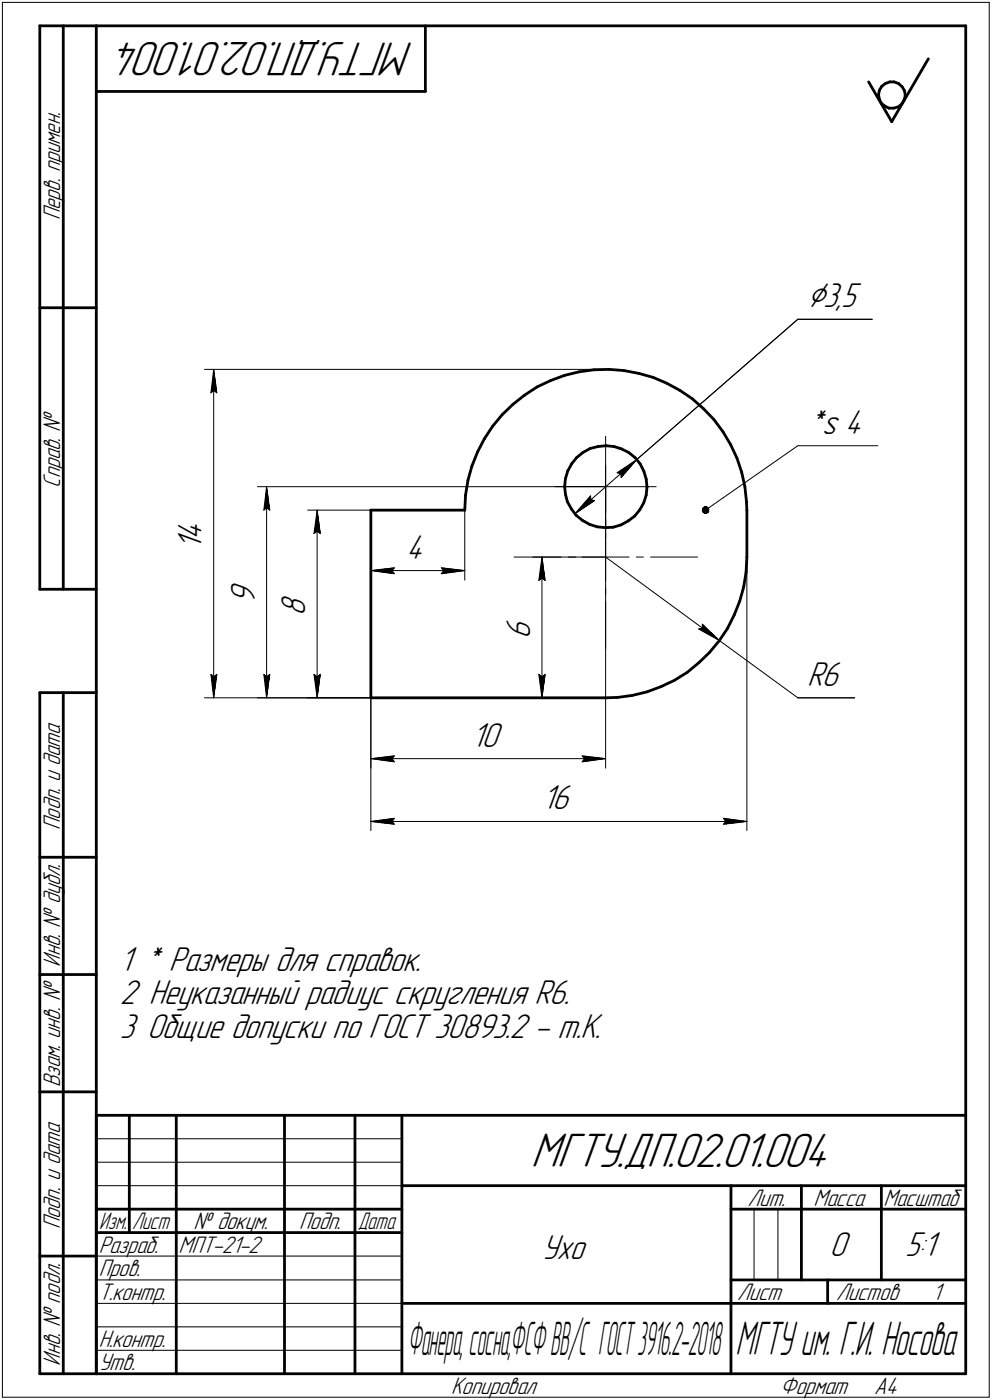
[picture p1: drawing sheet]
<svg xmlns="http://www.w3.org/2000/svg" width="211mm" height="298mm" viewBox="0 0 211 298" stroke-linecap="round" stroke-linejoin="round" font-family="sans-serif">
<defs><g id="words">
<g font-size="10.9">
<text x="88.1" y="9" transform="rotate(-180 88.1 9)">МГТУ.ДП.02.01.004</text>
<text x="112.9" y="248.5">МГТУ.ДП.02.01.004</text>
</g>
<text font-size="10.6" x="156.5" y="288.5">МГТУ им. Г.И. Носова</text>
<text font-size="10.4" x="86.8" y="288.5">Фанера,сосна,ФСФВВ/С ГОСТ3916.2-2018</text>
<text font-size="8.5" x="171.7" y="65.4">Ç3,5</text>
<g font-size="7.8">
<text x="171.7" y="92.3">*s 4</text>
<text x="43" y="117.2" transform="rotate(-90 43 117.2)">1</text>
<text x="43" y="115.1" transform="rotate(-90 43 115.1)">4</text>
<text x="86.4" y="119">4</text>
<text x="54.2" y="128.6" transform="rotate(-90 54.2 128.6)">9</text>
<text x="64.9" y="131.1" transform="rotate(-90 64.9 131.1)">8</text>
<text x="112.8" y="136.1" transform="rotate(-90 112.8 136.1)">6</text>
<text x="171.7" y="146.1">R6</text>
<text x="100.3" y="159">10</text>
<text x="115.3" y="172.4">16</text>
<text x="25.5" y="206.7">1 * Размеры для справок.</text>
<text x="25.5" y="213.8">2 Неуказанный радиус скругления R6.</text>
<text x="25.5" y="221">3 Общие допуски по ГОСТ 30893.2 - m.K.</text>
<text x="115.2" y="268">Ухо</text>
<text x="176.5" y="267.5">0</text>
<text x="192.6" y="267.5">5:1</text>
</g>
<g font-size="5.4">
<text x="12.8" y="46.9" transform="rotate(-90 12.8 46.9)">Перв. примен.</text>
<text x="12.8" y="103.8" transform="rotate(-90 12.8 103.8)">Справ. №</text>
<text x="12.8" y="176.7" transform="rotate(-90 12.8 176.7)">Подп. и дата</text>
<text x="12.8" y="205.8" transform="rotate(-90 12.8 205.8)">Инв. № дубл.</text>
<text x="12.8" y="231.6" transform="rotate(-90 12.8 231.6)">Взам. инв. №</text>
<text x="159.1" y="256.8">Лит.</text>
<text x="173.1" y="256.8">Масса</text>
<text x="188" y="256.8">Масштаб</text>
<text x="12.8" y="261.7" transform="rotate(-90 12.8 261.7)">Подп. и дата</text>
<text x="41.2" y="261.8">№ докум.</text>
<text x="63.6" y="261.8">Подп.</text>
<text x="21" y="266.8">Разраб.</text>
<text x="38" y="266.8">МПТ-21-2</text>
<text x="21" y="271.8">Пров.</text>
<text x="21" y="276.8">Т.контр.</text>
<text x="156.9" y="276.8">Лист</text>
<text x="177.9" y="276.8">Листов</text>
<text x="198.4" y="276.8">1</text>
<text x="21" y="286.8">Н.контр.</text>
<text x="12.8" y="290.8" transform="rotate(-90 12.8 290.8)">Инв. № подл.</text>
<text x="21" y="291.8">Утв.</text>
<text x="96" y="296.8">Копировал</text>
<text x="166" y="296.8">Формат</text>
<text x="186" y="296.8">A4</text>
</g>
<g font-size="5.3">
<text x="21.1" y="261.8">Изм.</text>
<text x="28.1" y="261.8">Лист</text>
<text x="76.1" y="261.8">Дата</text>
</g>
</g></defs>
<g fill="none" stroke="#000" stroke-width=".59">
<path d="M8.5 5.5v120zM8.5 5.5h12zM13.5 5.5v120zM20.5 5.5v287zM20.5 5.5h185zM20.5 19.5h70zM90.5 5.5v14zM184.8 17.4l4.9 8.5zM187.1 19.2l-.2 1zM187.6 18.4l.8-.6zM187.6 18.4l-.5 .8zM188.4 17.8l.9-.4z"/>
<path d="M189.3 17.4h.9zM190.2 17.4l1 .4zM191.2 17.8l.7 .7zM191.9 18.5l.5 .8zM192.4 19.3l.2 .9zM197.5 12.5l-7.8 13.4zM205.5 5.5v287zM186.9 20.2l.2 1zM187.1 21.2l.4 .8zM187.5 22l.8 .6zM188.3 22.6l.8 .4zM189.1 23h1.1z"/>
<path d="M190.2 23l.9-.2zM191.1 22.8l.8-.6zM192.4 21.3l-.5 .9zM192.6 20.4l-.2 .9zM192.6 20.2v.2zM8.5 65.5h12zM120.1 79.9l3.2-.7zM123.3 79.2l3.1-.5zM126.4 78.7h3.2zM129.6 78.7l3.2 .2zM132.8 78.9l3.1 .6zM135.9 79.5l3 .8z"/>
<path d="M100.4 99.2l-.8 3.1zM101.6 96.3l-1.2 2.9zM103 93.5l-1.4 2.8zM104.8 90.8l-1.8 2.7zM106.8 88.3l-2 2.5zM106.8 88.3l2.3-2.2zM109.1 86.1l2.5-1.9zM111.6 84.2l2.7-1.8zM114.3 82.4l2.9-1.4zM117.2 81l2.9-1.1zM121.7 98.7l-.9 1.5zM122.7 97.5l-1 1.2z"/>
<path d="M122.7 97.5l1.3-1.1zM124 96.4l1.6-.9zM125.6 95.5l1.7-.4zM127.3 95.1l1.6-.2zM128.9 94.9l1.7 .2zM130.6 95.1l1.6 .5zM132.2 95.6l1.6 .8zM133.8 96.4l1.3 1.1zM135.1 97.5l1.1 1.3zM136.2 98.8l.8 1.5zM138.9 80.3l3 1.3zM141.9 81.6l2.8 1.5z"/>
<path d="M144.7 83.1l2.6 1.8zM147.3 84.9l2.4 2.1zM149.7 87l2.2 2.3zM151.9 89.3l1.9 2.6zM153.8 91.9l1.6 2.8zM155.4 94.7l1.4 2.8zM156.8 97.5l1 3.1zM78.9 108.6v40zM78.9 108.6h20zM99.1 105.4l-.2 3.2zM99.6 102.3l-.5 3.1zM120.1 103.6l.2 1.6z"/>
<path d="M120.3 101.9l-.2 1.7zM120.3 105.2l.4 1.6zM120.7 106.8l.9 1.6zM120.8 100.2l-.5 1.7zM121.6 108.4l1 1.3zM122.6 109.7l1.4 1.1zM124 110.8l1.5 .9zM125.5 111.7l1.6 .5zM127.1 112.2l1.7 .2zM128.8 112.4l1.7-.1zM130.5 112.3l1.7-.5zM132.2 111.8l1.5-.9z"/>
<path d="M133.7 110.9l1.3-1zM136.1 108.5l-1.1 1.4zM137 100.3l.5 1.7zM137 107l-.9 1.5zM137.5 102l.2 1.7zM137.5 105.4l-.5 1.6zM137.7 103.7l-.2 1.7zM157.8 100.6l.7 3zM158.5 103.6l.3 3.2zM158.8 106.8l.1 1.8zM158.9 108.6v10zM158.9 118.6l-.2 3.2z"/>
<path d="M8.5 125.5h12zM153 136.5l-2 2.4zM154.8 133.9l-1.8 2.6zM156.2 131l-1.4 2.9zM157.4 128l-1.2 3zM158.2 125l-.8 3zM158.7 121.8l-.5 3.2zM8.5 147.5v145zM8.5 147.5h12zM13.5 147.5v145zM78.9 148.6h50zM128.9 148.6l2.5-.1z"/>
<path d="M131.4 148.5l3.1-.4zM134.5 148.1l3.2-.8zM137.7 147.3l2.9-1.1zM140.6 146.2l2.9-1.3zM143.5 144.9l2.7-1.7zM146.2 143.2l2.5-2.1zM148.7 141.1l2.3-2.2zM8.5 182.5h12zM8.5 207.5h12zM8.5 232.5h12zM20.5 237.5h185zM20.5 237.5v55z"/>
<path d="M27.5 237.5v25zM37.5 237.5v55zM60.5 237.5v55zM75.5 237.5v55zM85.5 237.5v55zM20.5 257.5h65zM85.5 252.5h120zM155.5 252.5v40zM155.5 257.5h15zM170.5 252.5v20zM170.5 257.5h35zM187.5 252.5v20z"/>
<path d="M8.5 267.5h12zM20.5 262.5h65zM85.5 277.5h70zM155.5 277.5h50zM155.5 272.5h50zM176.1 272.5v5zM8.5 292.5h12zM20.5 292.5h185z"/>
</g>
<g fill="none" stroke="#000" stroke-width=".21">
<path d="M.5 .5v297zM.5 .5h210zM210.5 .5v297zM43.5 78.7h85.4zM45.5 78.7l.6 5zM45.5 78.7l-.6 5zM45.5 78.7v69.9zM169.8 68h15.8zM44.9 83.7l.6-.6zM45.5 83.1l.6 .6zM128.9 92.9v10.7zM128.9 99.1v10z"/>
<path d="M135.5 97.9l34.3-29.9zM135.5 97.9l-3.3 3.8zM169.8 94.9h17zM54.8 103.6h74.1zM56.1 108.6l.6-.5zM56.7 103.6l.7 5zM56.7 108.1l.7 .5zM56.7 103.6l-.6 5zM56.7 103.6v45zM65.4 108.6h15.5zM66.8 113.6l.7-.5zM67.5 108.6l.7 5z"/>
<path d="M67.5 113.1l.7 .5zM67.5 108.6l-.7 5zM67.5 108.6v40zM78.9 108.6v14.9zM98.9 108.6v14.9zM109.4 118.6h10zM113.4 118.6h15.5zM115.3 118.6l.7 5zM115.3 118.6l-.7 5zM115.3 118.6v30zM118.1 103.6h10.8zM120.9 118.6h1.5z"/>
<path d="M122.3 109.4l4.2-2.8zM122.3 109.4l13.2-11.5zM123.9 118.6h5zM125.6 105.6l-3.3 3.8zM125.6 105.6l.1 .8zM125.7 106.4l.8 .2zM128.9 103.6h10.7zM128.9 103.6v10.8zM128.9 110.7v1.4zM128.9 113.6v5zM128.9 118.6v5zM128.9 118.6h5z"/>
<path d="M128.9 103.6v60zM128.9 118.6l24.2 17.8zM131.3 100.7l.8 .1zM131.3 100.7l4.2-2.8zM132.1 100.8l.1 .9zM135.4 118.6h1.5zM138.4 118.6h10zM150.1 108.6l19.7-13.7zM158.9 118.6v58.3zM78.9 121.5l5-.6zM78.9 121.5l5 .7zM78.9 121.5h20z"/>
<path d="M83.4 121.5l.5 .7zM83.9 120.9l-.5 .6zM93.9 122.2l5-.7zM93.9 120.9l.5 .6zM93.9 120.9l5 .6zM94.4 121.5l-.5 .7zM114.6 123.6l.7-.5zM115.3 123.1l.7 .5zM128.9 128.1v10zM128.9 125.1v1.6zM148.7 133.9l4.4 2.5zM148.7 133.9l.7-.1z"/>
<path d="M149.4 132.9v.9zM149.4 132.9l3.7 3.5zM153.1 136.4l16.7 12.2zM43.5 148.6h35.4zM44.9 143.6l.6 5zM44.9 143.6l.6 .5zM45.5 144.1l.6-.5zM46.1 143.6l-.6 5zM54.8 148.6h24.1zM56.1 143.6l.6 5zM56.1 143.6l.6 .5zM56.7 144.1l.7-.5z"/>
<path d="M57.4 143.6l-.7 5zM65.4 148.6h15.5zM66.8 143.6l.7 5zM66.8 143.6l.7 .5zM67.5 144.1l.7-.5zM68.2 143.6l-.7 5zM78.9 148.6v28.3zM78.9 148.6v15zM113.4 148.6h15.5zM114.6 143.6l.7 5zM114.6 143.6l.7 .5zM115.3 144.1l.7-.5z"/>
<path d="M116 143.6l-.7 5zM169.8 148.6h12.1zM78.9 174.9l5-.7zM78.9 174.9l5 .6zM78.9 174.9h80zM78.9 161.5l5-.5zM78.9 161.5l5 .7zM78.9 161.5h50zM83.4 174.9l.5 .6zM83.4 161.5l.5 .7zM83.9 174.2l-.5 .7zM83.9 161l-.5 .5z"/>
<path d="M123.9 162.2l5-.7zM123.9 161l.5 .5zM123.9 161l5 .5zM124.4 161.5l-.5 .7zM153.9 175.5l5-.6zM153.9 174.2l.5 .7zM153.9 174.2l5 .7zM154.4 174.9l-.5 .6zM20.5 247.5h65zM20.5 252.5h65zM20.5 242.5h65zM160.4 257.5v15z"/>
<path d="M165.5 257.5v15zM20.5 267.5h65zM20.5 272.5h65zM20.5 277.5h65zM.5 297.5h210zM20.5 282.5h65zM20.5 287.5h65z"/>
</g>
<g fill="#fff" stroke="#fff" stroke-width=".21">
<path d="M37.3 110.1h7.2zM37.3 110.2h7.2zM37.3 110.2h7.2zM37.3 110.3h7.2zM37.3 110.4h7.2zM37.3 110.5h7.2zM37.3 110.6h7.2zM37.3 110.7h7.2zM37.3 110.7h7.2zM37.3 110.8h7.2zM37.3 110.9h7.2zM37.3 111h7.2zM37.3 111.1h7.2zM37.3 111.2h7.2zM37.3 111.3h7.2zM37.3 111.3h7.2zM37.3 111.4h7.2zM37.3 111.5h7.2zM37.3 111.6h7.2zM37.3 111.7h7.2zM37.3 111.8h7.2zM37.3 111.8h7.2zM37.3 111.9h7.2zM37.3 112h7.2zM37.3 112.1h7.2zM37.3 112.2h7.2zM37.3 112.3h7.2zM37.3 112.4h7.2zM37.3 112.4h7.2zM37.3 112.5h7.2zM37.3 112.6h7.2zM37.3 112.7h7.2zM37.3 112.8h7.2zM37.3 112.9h7.2zM37.3 112.9h7.2zM37.3 113h7.2zM37.3 113.1h7.2zM37.3 113.2h7.2zM37.3 113.3h7.2zM37.3 113.4h7.2zM37.3 113.5h7.2zM37.3 113.5h7.2zM37.3 113.6h7.2zM37.3 113.7h7.2zM37.3 113.8h7.2zM37.3 113.9h7.2zM37.3 114h7.2zM37.3 114h7.2zM37.3 114.1h7.2zM37.3 114.2h7.2zM37.3 114.3h7.2zM37.3 114.4h7.2zM37.3 114.5h7.2zM37.3 114.6h7.2zM37.3 114.6h7.2zM37.3 114.7h7.2zM37.3 114.8h7.2zM37.3 114.9h7.2zM37.3 115h7.2zM37.3 115.1h7.2zM37.3 115.1h7.2zM37.3 115.2h7.2zM37.3 115.3h7.2zM37.3 115.4h7.2zM37.3 115.5h7.2zM37.3 115.6h7.2zM37.3 115.7h7.2zM37.3 115.7h7.2zM37.3 115.8h7.2zM37.3 115.9h7.2zM37.3 116h7.2zM37.3 116.1h7.2zM37.3 116.2h7.2zM37.3 116.2h7.2zM37.3 116.3h7.2zM37.3 116.4h7.2zM37.3 116.5h7.2zM37.3 116.6h7.2zM37.3 116.7h7.2zM37.3 116.8h7.2zM37.3 116.8h7.2zM37.3 116.9h7.2zM37.3 117h7.2zM37.3 117.1h7.2z"/>
<path d="M44.3 143.2h2.4zM44.4 143.3h2.3zM44.4 143.3h2.3zM44.4 143.4h2.3zM44.4 143.5h2.3zM44.4 143.6h2.3zM44.4 143.7h2.3zM44.4 143.8h2.3zM44.4 143.8h2.3zM44.4 143.9h2.3zM44.4 144h2.3zM44.4 144.1h2.3zM44.4 144.2h2.3zM44.4 144.3h2.3zM44.4 144.4h2.3zM44.5 144.4h2.1zM44.5 144.5h2.1zM44.5 144.6h2.1zM44.5 144.7h2.1zM44.5 144.8h2.1zM44.5 144.9h2.1zM44.5 144.9h2.1zM44.6 145h1.9zM44.6 145.1h1.9zM44.6 145.2h1.9zM44.6 145.3h1.9zM44.6 145.4h1.9zM44.6 145.5h1.9zM44.6 145.5h1.9zM44.7 145.6h1.7zM44.7 145.7h1.7zM44.7 145.8h1.7zM44.7 145.9h1.7zM44.7 146h1.7zM44.7 146h1.7zM44.7 146.1h1.7zM44.8 146.2h1.5zM44.8 146.3h1.5zM44.8 146.4h1.5zM44.8 146.5h1.5zM44.8 146.6h1.5zM44.8 146.6h1.5zM44.8 146.7h1.5zM44.8 146.8h1.4zM44.9 146.9h1.3zM44.9 147h1.3zM45 147.1h1.1zM45 147.2h1.1zM45 147.2h1.1zM45 147.3h1.1zM45 147.4h1zM45.1 147.5h.9zM45.1 147.6h.9zM45.1 147.7h.8zM45.2 147.7h.7zM45.2 147.8h.6zM45.2 147.9h.6zM45.3 148h.4zM45.3 148.1h.4zM45.4 148.2h.3zM45.4 148.3h.2zM45.4 148.3h.2z"/>
<path d="M45.4 78.9h.2zM45.4 79h.2zM45.4 79.1h.3zM45.3 79.2h.4zM45.3 79.2h.4zM45.2 79.3h.6zM45.2 79.4h.6zM45.2 79.5h.7zM45.1 79.6h.8zM45.1 79.7h.9zM45.1 79.8h.9zM45 79.8h1zM45 79.9h1.1zM45 80h1.1zM45 80.1h1.1zM45 80.2h1.1zM44.9 80.3h1.3zM44.9 80.3h1.3zM44.8 80.4h1.4zM44.8 80.5h1.5zM44.8 80.6h1.5zM44.8 80.7h1.5zM44.8 80.8h1.5zM44.8 80.9h1.5zM44.8 80.9h1.5zM44.8 81h1.5zM44.7 81.1h1.7zM44.7 81.2h1.7zM44.7 81.3h1.7zM44.7 81.4h1.7zM44.7 81.4h1.7zM44.7 81.5h1.7zM44.7 81.6h1.7zM44.6 81.7h1.9zM44.6 81.8h1.9zM44.6 81.9h1.9zM44.6 82h1.9zM44.6 82h1.9zM44.6 82.1h1.9zM44.6 82.2h1.9zM44.5 82.3h2zM44.5 82.4h2.1zM44.5 82.5h2.1zM44.5 82.5h2.1zM44.5 82.6h2.1zM44.5 82.7h2.1zM44.5 82.8h2.1zM44.5 82.9h2.1zM44.4 83h2.3zM44.4 83.1h2.3zM44.4 83.1h2.3zM44.4 83.2h2.3zM44.4 83.3h2.3zM44.4 83.4h2.3zM44.4 83.5h2.3zM44.4 83.6h2.3zM44.4 83.7h2.3zM44.4 83.7h2.3zM44.4 83.8h2.3zM44.4 83.9h2.3zM44.4 84h2.3zM44.4 84.1h2.3z"/>
<path d="M115.3 166.8h7.1zM115.3 166.9h7.1zM115.3 167h7.1zM115.3 167h7.1zM115.3 167.1h7.1zM115.3 167.2h7.1zM115.3 167.3h7.1zM115.3 167.4h7.1zM115.3 167.5h7.1zM115.3 167.6h7.1zM115.3 167.6h7.1zM115.3 167.7h7.1zM115.3 167.8h7.1zM115.3 167.9h7.1zM115.3 168h7.1zM115.3 168.1h7.1zM115.3 168.1h7.1zM115.3 168.2h7.1zM115.3 168.3h7.1zM115.3 168.4h7.1zM115.3 168.5h7.1zM115.3 168.6h7.1zM115.3 168.7h7.1zM115.3 168.7h7.1zM115.3 168.8h7.1zM115.3 168.9h7.1zM115.3 169h7.1zM115.3 169.1h7.1zM115.3 169.2h7.1zM115.3 169.2h7.1zM115.3 169.3h7.1zM115.3 169.4h7.1zM115.3 169.5h7.1zM115.3 169.6h7.1zM115.3 169.7h7.1zM115.3 169.8h7.1zM115.3 169.8h7.1zM115.3 169.9h7.1zM115.3 170h7.1zM115.3 170.1h7.1zM115.3 170.2h7.1zM115.3 170.3h7.1zM115.3 170.3h7.1zM115.3 170.4h7.1zM115.3 170.5h7.1zM115.3 170.6h7.1zM115.3 170.7h7.1zM115.3 170.8h7.1zM115.3 170.9h7.1zM115.3 170.9h7.1zM115.3 171h7.1zM115.3 171.1h7.1zM115.3 171.2h7.1zM115.3 171.3h7.1zM115.3 171.4h7.1zM115.3 171.4h7.1zM115.3 171.5h7.1zM115.3 171.6h7.1zM115.3 171.7h7.1zM115.3 171.8h7.1zM115.3 171.9h7.1zM115.3 172h7.1zM115.3 172h7.1zM115.3 172.1h7.1zM115.3 172.2h7.1zM115.3 172.3h7.1zM115.3 172.4h7.1zM115.3 172.5h7.1zM115.3 172.6h7.1zM115.3 172.6h7.1zM115.3 172.7h7.1zM115.3 172.8h7.1zM115.3 172.9h7.1zM115.3 173h7.1zM115.3 173.1h7.1zM115.3 173.1h7.1zM115.3 173.2h7.1zM115.3 173.3h7.1zM115.3 173.4h7.1zM115.3 173.5h7.1zM115.3 173.6h7.1zM115.3 173.7h7.1zM115.3 173.7h7.1zM115.3 173.8h7.1z"/>
<path d="M83.8 173.7h.6zM83.2 173.8h1.2zM82.5 173.9h1.9zM82 174h2.4zM81.4 174.1h3zM80.7 174.2h3.7zM80.5 174.2h3.9zM80.3 174.3h4.1zM80.1 174.4h4.3zM79.9 174.5h4.5zM79.8 174.6h4.6zM79.5 174.7h4.9zM79.3 174.8h5.1zM79.2 174.8h5.2zM78.9 174.9h5.5zM79.2 175h5.2zM79.4 175.1h5zM79.6 175.2h4.8zM79.8 175.3h4.6zM80.1 175.3h4.3zM80.3 175.4h4.1zM80.5 175.5h3.9zM80.7 175.6h3.7zM81.4 175.7h3zM82 175.8h2.4zM82.5 175.9h1.9zM83.2 175.9h1.2zM83.8 176h.6z"/>
<path d="M153.4 173.7h.7zM153.4 173.8h1.3zM153.4 173.9h1.9zM153.4 174h2.6zM153.4 174.1h3.1zM153.4 174.2h3.7zM153.4 174.2h4zM153.4 174.3h4.2zM153.4 174.4h4.3zM153.4 174.5h4.6zM153.4 174.6h4.8zM153.4 174.7h4.9zM153.4 174.8h5.2zM153.4 174.8h5.3zM153.4 174.9h5.5zM153.4 175h5.3zM153.4 175.1h5.1zM153.4 175.2h4.9zM153.4 175.3h4.7zM153.4 175.3h4.4zM153.4 175.4h4.2zM153.4 175.5h4zM153.4 175.6h3.7zM153.4 175.7h3.1zM153.4 175.8h2.6zM153.4 175.9h1.9zM153.4 175.9h1.3zM153.4 176h.7z"/>
<path d="M59.4 126.2h7.1zM59.4 126.2h7.1zM59.4 126.3h7.1zM59.4 126.4h7.1zM59.4 126.5h7.1zM59.4 126.6h7.1zM59.4 126.7h7.1zM59.4 126.7h7.1zM59.4 126.8h7.1zM59.4 126.9h7.1zM59.4 127h7.1zM59.4 127.1h7.1zM59.4 127.2h7.1zM59.4 127.3h7.1zM59.4 127.3h7.1zM59.4 127.4h7.1zM59.4 127.5h7.1zM59.4 127.6h7.1zM59.4 127.7h7.1zM59.4 127.8h7.1zM59.4 127.8h7.1zM59.4 127.9h7.1zM59.4 128h7.1zM59.4 128.1h7.1zM59.4 128.2h7.1zM59.4 128.3h7.1zM59.4 128.4h7.1zM59.4 128.4h7.1zM59.4 128.5h7.1zM59.4 128.6h7.1zM59.4 128.7h7.1zM59.4 128.8h7.1zM59.4 128.9h7.1zM59.4 128.9h7.1zM59.4 129h7.1zM59.4 129.1h7.1zM59.4 129.2h7.1zM59.4 129.3h7.1zM59.4 129.4h7.1zM59.4 129.5h7.1zM59.4 129.5h7.1zM59.4 129.6h7.1zM59.4 129.7h7.1zM59.4 129.8h7.1zM59.4 129.9h7.1zM59.4 130h7.1zM59.4 130h7.1zM59.4 130.1h7.1zM59.4 130.2h7.1zM59.4 130.3h7.1zM59.4 130.4h7.1zM59.4 130.5h7.1zM59.4 130.6h7.1zM59.4 130.6h7.1zM59.4 130.7h7.1zM59.4 130.8h7.1zM59.4 130.9h7.1zM59.4 131h7.1zM59.4 131.1h7.1z"/>
<path d="M66.2 143.2h2.5zM66.3 143.3h2.4zM66.3 143.3h2.4zM66.3 143.4h2.4zM66.3 143.5h2.4zM66.3 143.6h2.4zM66.3 143.7h2.4zM66.3 143.8h2.4zM66.4 143.8h2.2zM66.4 143.9h2.2zM66.4 144h2.2zM66.4 144.1h2.2zM66.4 144.2h2.2zM66.4 144.3h2.2zM66.4 144.4h2.2zM66.5 144.4h2zM66.5 144.5h2zM66.5 144.6h2zM66.5 144.7h2zM66.5 144.8h2zM66.5 144.9h2zM66.5 144.9h2zM66.5 145h1.9zM66.5 145.1h1.9zM66.5 145.2h1.9zM66.5 145.3h1.9zM66.5 145.4h1.9zM66.5 145.5h1.9zM66.5 145.5h1.9zM66.6 145.6h1.7zM66.6 145.7h1.7zM66.6 145.8h1.7zM66.6 145.9h1.7zM66.6 146h1.7zM66.6 146h1.7zM66.6 146.1h1.7zM66.7 146.2h1.5zM66.7 146.3h1.5zM66.7 146.4h1.5zM66.7 146.5h1.5zM66.7 146.6h1.5zM66.7 146.6h1.5zM66.7 146.7h1.5zM66.7 146.8h1.5zM66.8 146.9h1.4zM66.8 147h1.4zM66.9 147.1h1.2zM66.9 147.2h1.2zM67 147.2h1.1zM67 147.3h1zM67 147.4h1zM67.1 147.5h.8zM67.1 147.6h.8zM67.1 147.7h.8zM67.1 147.7h.7zM67.2 147.8h.6zM67.2 147.9h.6zM67.2 148h.5zM67.3 148.1h.4zM67.3 148.2h.3zM67.4 148.3h.2zM67.4 148.3h.2z"/>
<path d="M67.4 108.9h.2zM67.4 109h.2zM67.3 109.1h.3zM67.3 109.1h.4zM67.2 109.2h.5zM67.2 109.3h.6zM67.2 109.4h.6zM67.1 109.5h.7zM67.1 109.6h.8zM67.1 109.6h.8zM67.1 109.7h.8zM67 109.8h1zM67 109.9h1zM67 110h1.1zM66.9 110.1h1.2zM66.9 110.2h1.2zM66.8 110.2h1.4zM66.8 110.3h1.4zM66.7 110.4h1.5zM66.7 110.5h1.5zM66.7 110.6h1.5zM66.7 110.7h1.5zM66.7 110.7h1.5zM66.7 110.8h1.5zM66.7 110.9h1.5zM66.7 111h1.5zM66.6 111.1h1.7zM66.6 111.2h1.7zM66.6 111.3h1.7zM66.6 111.3h1.7zM66.6 111.4h1.7zM66.6 111.5h1.7zM66.6 111.6h1.7zM66.5 111.7h1.9zM66.5 111.8h1.9zM66.5 111.8h1.9zM66.5 111.9h1.9zM66.5 112h1.9zM66.5 112.1h1.9zM66.5 112.2h1.9zM66.5 112.3h1.9zM66.5 112.4h2zM66.5 112.4h2zM66.5 112.5h2zM66.5 112.6h2zM66.5 112.7h2zM66.5 112.8h2zM66.5 112.9h2zM66.4 112.9h2.2zM66.4 113h2.2zM66.4 113.1h2.2zM66.4 113.2h2.2zM66.4 113.3h2.2zM66.4 113.4h2.2zM66.4 113.5h2.2zM66.3 113.5h2.4zM66.3 113.6h2.4zM66.3 113.7h2.4zM66.3 113.8h2.4zM66.3 113.9h2.4zM66.3 114h2.4zM66.3 114h2.4z"/>
<path d="M125.6 105h.2zM125.5 105.1h.4zM125.4 105.2h.6zM125.3 105.2h.8zM125.2 105.3h.9zM125.2 105.4h1zM125.1 105.5h1.1zM125.1 105.6h1.2zM125 105.7h1.4zM124.9 105.7h1.5zM124.8 105.8h1.7zM124.7 105.9h1.9zM124.7 106h2zM124.6 106.1h2.1zM124.5 106.2h2.3zM124.5 106.3h2.4zM124.4 106.3h2.6zM124.3 106.4h2.8zM124.2 106.5h3zM124.2 106.6h3.1zM124.1 106.7h3.2zM124 106.8h3.2zM124 106.8h3.1zM123.9 106.9h3zM123.8 107h3zM123.7 107.1h3zM123.7 107.2h2.9zM123.6 107.3h2.8zM123.5 107.4h2.8zM123.4 107.4h2.8zM123.4 107.5h2.7zM123.3 107.6h2.6zM123.2 107.7h2.6zM123.2 107.8h2.4zM123.1 107.9h2.5zM123.1 107.9h2.3zM123 108h2.3zM123 108.1h2.1zM122.9 108.2h2.2zM122.9 108.3h2zM122.9 108.4h1.9zM122.9 108.5h1.7zM122.8 108.5h1.7zM122.8 108.6h1.6zM122.7 108.7h1.6zM122.7 108.8h1.4zM122.6 108.9h1.3zM122.6 109h1zM122.5 109.1h.9zM122.5 109.1h.6zM122.4 109.2h.5zM122.4 109.3h.2z"/>
<path d="M135.2 98h.3zM135 98h.4zM134.7 98.1h.7zM134.5 98.2h.8zM134.2 98.3h1.1zM133.9 98.4h1.3zM133.7 98.5h1.5zM133.6 98.6h1.5zM133.5 98.6h1.6zM133.3 98.7h1.7zM133.3 98.8h1.7zM133.1 98.9h1.9zM133 99h2zM132.8 99.1h2.1zM132.8 99.1h2.1zM132.6 99.2h2.2zM132.5 99.3h2.3zM132.3 99.4h2.4zM132.2 99.5h2.5zM132.1 99.6h2.5zM132 99.7h2.6zM131.8 99.7h2.7zM131.7 99.8h2.8zM131.6 99.9h2.8zM131.5 100h2.8zM131.3 100.1h2.9zM131.2 100.2h3zM131.1 100.2h3zM131 100.3h3zM130.8 100.4h3.1zM130.7 100.5h3.2zM130.6 100.6h3.2zM130.6 100.7h3.1zM130.7 100.8h3zM130.8 100.8h2.8zM130.9 100.9h2.6zM131 101h2.4zM131 101.1h2.3zM131.1 101.2h2.2zM131.1 101.3h2.1zM131.2 101.3h2zM131.3 101.4h1.8zM131.3 101.5h1.7zM131.4 101.6h1.5zM131.5 101.7h1.3zM131.6 101.8h1.2zM131.7 101.9h1zM131.7 101.9h1zM131.8 102h.8zM131.9 102.1h.6zM132 102.2h.4zM132.1 102.3h.2z"/>
<path d="M171.7 59.7h11.9zM171.7 59.8h11.9zM171.7 59.9h11.9zM171.7 59.9h11.9zM171.7 60h11.9zM171.7 60.1h11.9zM171.7 60.2h11.9zM171.7 60.3h11.9zM171.7 60.4h11.9zM171.7 60.5h11.9zM171.7 60.5h11.9zM171.7 60.6h11.9zM171.7 60.7h11.9zM171.7 60.8h11.9zM171.7 60.9h11.9zM171.7 61h11.9zM171.7 61h11.9zM171.7 61.1h11.9zM171.7 61.2h11.9zM171.7 61.3h11.9zM171.7 61.4h11.9zM171.7 61.5h11.9zM171.7 61.6h11.9zM171.7 61.6h11.9zM171.7 61.7h11.9zM171.7 61.8h11.9zM171.7 61.9h11.9zM171.7 62h11.9zM171.7 62.1h11.9zM171.7 62.1h11.9zM171.7 62.2h11.9zM171.7 62.3h11.9zM171.7 62.4h11.9zM171.7 62.5h11.9zM171.7 62.6h11.9zM171.7 62.7h11.9zM171.7 62.7h11.9zM171.7 62.8h11.9zM171.7 62.9h11.9zM171.7 63h11.9zM171.7 63.1h11.9zM171.7 63.2h11.9zM171.7 63.2h11.9zM171.7 63.3h11.9zM171.7 63.4h11.9zM171.7 63.5h11.9zM171.7 63.6h11.9zM171.7 63.7h11.9zM171.7 63.8h11.9zM171.7 63.8h11.9zM171.7 63.9h11.9zM171.7 64h11.9zM171.7 64.1h11.9zM171.7 64.2h11.9zM171.7 64.3h11.9zM171.7 64.3h11.9zM171.7 64.4h11.9zM171.7 64.5h11.9zM171.7 64.6h11.9zM171.7 64.7h11.9zM171.7 64.8h11.9zM171.7 64.9h11.9zM171.7 64.9h11.9zM171.7 65h11.9zM171.7 65.1h11.9zM171.7 65.2h11.9zM171.7 65.3h11.9zM171.7 65.4h11.9zM171.7 65.4h11.9zM171.7 65.5h11.9zM171.7 65.6h11.9zM171.7 65.7h11.9zM171.7 65.8h11.9zM171.7 65.9h11.9zM171.7 66h11.9zM171.7 66h11.9zM171.7 66.1h11.9zM171.7 66.2h11.9zM171.7 66.3h11.9zM171.7 66.4h11.9zM171.7 66.5h11.9zM171.7 66.5h11.9zM171.7 66.6h11.9zM171.7 66.7h11.9zM171.7 66.8h11.9zM171.7 66.9h11.9z"/>
<path d="M149.4 132.2h.1zM149.3 132.3h.3zM149.2 132.4h.5zM149.2 132.5h.6zM149.1 132.6h.8zM149 132.7h.9zM149 132.8h1zM148.9 132.8h1.2zM148.8 132.9h1.4zM148.8 133h1.5zM148.8 133.1h1.6zM148.7 133.2h1.8zM148.7 133.3h1.8zM148.6 133.3h2zM148.5 133.4h2.2zM148.4 133.5h2.5zM148.3 133.6h2.7zM148.3 133.7h2.7zM148.3 133.8h2.8zM148.2 133.9h3zM148.1 133.9h3.2zM148 134h3.4zM147.9 134.1h3.6zM148.1 134.2h3.5zM148.3 134.3h3.3zM148.4 134.4h3.3zM148.6 134.5h3.2zM148.7 134.5h3.2zM148.8 134.6h3.2zM149 134.7h3.1zM149.2 134.8h2.9zM149.3 134.9h2.9zM149.4 135h2.8zM149.6 135h2.7zM149.8 135.1h2.5zM149.9 135.2h2.5zM150 135.3h2.5zM150.2 135.4h2.3zM150.4 135.5h2.2zM150.5 135.6h2.1zM150.6 135.6h2.1zM150.8 135.7h1.9zM151 135.8h1.7zM151.1 135.9h1.7zM151.2 136h1.6zM151.6 136.1h1.3zM152 136.1h1zM152.4 136.2h.6zM152.7 136.3h.4z"/>
<path d="M171.7 140.5h8.2zM171.7 140.5h8.2zM171.7 140.6h8.2zM171.7 140.7h8.2zM171.7 140.8h8.2zM171.7 140.9h8.2zM171.7 141h8.2zM171.7 141.1h8.2zM171.7 141.1h8.2zM171.7 141.2h8.2zM171.7 141.3h8.2zM171.7 141.4h8.2zM171.7 141.5h8.2zM171.7 141.6h8.2zM171.7 141.6h8.2zM171.7 141.7h8.2zM171.7 141.8h8.2zM171.7 141.9h8.2zM171.7 142h8.2zM171.7 142.1h8.2zM171.7 142.2h8.2zM171.7 142.2h8.2zM171.7 142.3h8.2zM171.7 142.4h8.2zM171.7 142.5h8.2zM171.7 142.6h8.2zM171.7 142.7h8.2zM171.7 142.7h8.2zM171.7 142.8h8.2zM171.7 142.9h8.2zM171.7 143h8.2zM171.7 143.1h8.2zM171.7 143.2h8.2zM171.7 143.3h8.2zM171.7 143.3h8.2zM171.7 143.4h8.2zM171.7 143.5h8.2zM171.7 143.6h8.2zM171.7 143.7h8.2zM171.7 143.8h8.2zM171.7 143.8h8.2zM171.7 143.9h8.2zM171.7 144h8.2zM171.7 144.1h8.2zM171.7 144.2h8.2zM171.7 144.3h8.2zM171.7 144.4h8.2zM171.7 144.4h8.2zM171.7 144.5h8.2zM171.7 144.6h8.2zM171.7 144.7h8.2zM171.7 144.8h8.2zM171.7 144.9h8.2zM171.7 144.9h8.2zM171.7 145h8.2zM171.7 145.1h8.2zM171.7 145.2h8.2zM171.7 145.3h8.2zM171.7 145.4h8.2zM171.7 145.5h8.2zM171.7 145.5h8.2zM171.7 145.6h8.2zM171.7 145.7h8.2zM171.7 145.8h8.2zM171.7 145.9h8.2zM171.7 146h8.2zM171.7 146h8.2zM171.7 146.1h8.2zM171.7 146.2h8.2zM171.7 146.3h8.2zM171.7 146.4h8.2zM171.7 146.5h8.2zM171.7 146.6h8.2zM171.7 146.6h8.2zM171.7 146.7h8.2zM171.7 146.8h8.2zM171.7 146.9h8.2zM171.7 147h8.2zM171.7 147.1h8.2zM171.7 147.2h8.2zM171.7 147.2h8.2zM171.7 147.3h8.2zM171.7 147.4h8.2zM171.7 147.5h8.2zM171.7 147.6h8.2z"/>
<path d="M86.4 113.4h5zM86.4 113.5h5zM86.4 113.5h5zM86.4 113.6h5zM86.4 113.7h5zM86.4 113.8h5zM86.4 113.9h5zM86.4 114h5zM86.4 114h5zM86.4 114.1h5zM86.4 114.2h5zM86.4 114.3h5zM86.4 114.4h5zM86.4 114.5h5zM86.4 114.6h5zM86.4 114.6h5zM86.4 114.7h5zM86.4 114.8h5zM86.4 114.9h5zM86.4 115h5zM86.4 115.1h5zM86.4 115.1h5zM86.4 115.2h5zM86.4 115.3h5zM86.4 115.4h5zM86.4 115.5h5zM86.4 115.6h5zM86.4 115.7h5zM86.4 115.7h5zM86.4 115.8h5zM86.4 115.9h5zM86.4 116h5zM86.4 116.1h5zM86.4 116.2h5zM86.4 116.2h5zM86.4 116.3h5zM86.4 116.4h5zM86.4 116.5h5zM86.4 116.6h5zM86.4 116.7h5zM86.4 116.8h5zM86.4 116.8h5zM86.4 116.9h5zM86.4 117h5zM86.4 117.1h5zM86.4 117.2h5zM86.4 117.3h5zM86.4 117.3h5zM86.4 117.4h5zM86.4 117.5h5zM86.4 117.6h5zM86.4 117.7h5zM86.4 117.8h5zM86.4 117.9h5zM86.4 117.9h5zM86.4 118h5zM86.4 118.1h5zM86.4 118.2h5zM86.4 118.3h5zM86.4 118.4h5zM86.4 118.4h5zM86.4 118.5h5zM86.4 118.6h5zM86.4 118.7h5zM86.4 118.8h5zM86.4 118.9h5zM86.4 119h5zM86.4 119h5zM86.4 119.1h5zM86.4 119.2h5zM86.4 119.3h5zM86.4 119.4h5zM86.4 119.5h5zM86.4 119.5h5zM86.4 119.6h5zM86.4 119.7h5zM86.4 119.8h5zM86.4 119.9h5zM86.4 120h5zM86.4 120.1h5zM86.4 120.1h5zM86.4 120.2h5zM86.4 120.3h5zM86.4 120.4h5zM86.4 120.5h5z"/>
<path d="M93.4 120.4h.7zM93.4 120.5h1.3zM93.4 120.6h1.8zM93.4 120.6h2.5zM93.4 120.7h3.1zM93.4 120.8h3.7zM93.4 120.9h4zM93.4 121h4.2zM93.4 121.1h4.4zM93.4 121.2h4.6zM93.4 121.2h4.9zM93.4 121.3h5.1zM93.4 121.4h5.3zM93.4 121.5h5.5zM93.4 121.6h5.3zM93.4 121.7h5.2zM93.4 121.8h4.9zM93.4 121.8h4.7zM93.4 121.9h4.6zM93.4 122h4.3zM93.4 122.1h4.1zM93.4 122.2h4zM93.4 122.3h3.7zM93.4 122.3h3.1zM93.4 122.4h2.5zM93.4 122.5h1.8zM93.4 122.6h1.3zM93.4 122.7h.7z"/>
<path d="M83.8 120.4h.6zM83.2 120.5h1.2zM82.5 120.6h1.9zM82 120.6h2.4zM81.4 120.7h3zM80.7 120.8h3.7zM80.5 120.9h3.9zM80.3 121h4.1zM80.1 121.1h4.3zM79.8 121.2h4.6zM79.6 121.2h4.8zM79.4 121.3h5zM79.2 121.4h5.2zM78.9 121.5h5.5zM79.2 121.6h5.2zM79.3 121.7h5.1zM79.5 121.8h4.9zM79.8 121.8h4.6zM79.9 121.9h4.5zM80.1 122h4.3zM80.3 122.1h4.1zM80.5 122.2h3.9zM80.7 122.3h3.7zM81.4 122.3h3zM82 122.4h2.4zM82.5 122.5h1.9zM83.2 122.6h1.2zM83.8 122.7h.6z"/>
<path d="M48.6 123.6h7.2zM48.6 123.7h7.2zM48.6 123.8h7.2zM48.6 123.9h7.2zM48.6 124h7.2zM48.6 124h7.2zM48.6 124.1h7.2zM48.6 124.2h7.2zM48.6 124.3h7.2zM48.6 124.4h7.2zM48.6 124.5h7.2zM48.6 124.5h7.2zM48.6 124.6h7.2zM48.6 124.7h7.2zM48.6 124.8h7.2zM48.6 124.9h7.2zM48.6 125h7.2zM48.6 125.1h7.2zM48.6 125.1h7.2zM48.6 125.2h7.2zM48.6 125.3h7.2zM48.6 125.4h7.2zM48.6 125.5h7.2zM48.6 125.6h7.2zM48.6 125.6h7.2zM48.6 125.7h7.2zM48.6 125.8h7.2zM48.6 125.9h7.2zM48.6 126h7.2zM48.6 126.1h7.2zM48.6 126.2h7.2zM48.6 126.2h7.2zM48.6 126.3h7.2zM48.6 126.4h7.2zM48.6 126.5h7.2zM48.6 126.6h7.2zM48.6 126.7h7.2zM48.6 126.7h7.2zM48.6 126.8h7.2zM48.6 126.9h7.2zM48.6 127h7.2zM48.6 127.1h7.2zM48.6 127.2h7.2zM48.6 127.3h7.2zM48.6 127.3h7.2zM48.6 127.4h7.2zM48.6 127.5h7.2zM48.6 127.6h7.2zM48.6 127.7h7.2zM48.6 127.8h7.2zM48.6 127.8h7.2zM48.6 127.9h7.2zM48.6 128h7.2zM48.6 128.1h7.2zM48.6 128.2h7.2zM48.6 128.3h7.2zM48.6 128.4h7.2zM48.6 128.4h7.2zM48.6 128.5h7.2z"/>
<path d="M55.5 143.2h2.5zM55.6 143.3h2.4zM55.6 143.3h2.4zM55.6 143.4h2.4zM55.6 143.5h2.4zM55.6 143.6h2.4zM55.6 143.7h2.4zM55.6 143.8h2.4zM55.7 143.8h2.2zM55.7 143.9h2.2zM55.7 144h2.2zM55.7 144.1h2.2zM55.7 144.2h2.2zM55.7 144.3h2.2zM55.7 144.4h2.2zM55.8 144.4h2zM55.8 144.5h2zM55.8 144.6h2zM55.8 144.7h2zM55.8 144.8h2zM55.8 144.9h2zM55.8 144.9h2zM55.9 145h1.8zM55.9 145.1h1.8zM55.9 145.2h1.8zM55.9 145.3h1.8zM55.9 145.4h1.8zM55.9 145.5h1.8zM55.9 145.5h1.8zM56 145.6h1.7zM56 145.7h1.7zM56 145.8h1.7zM56 145.9h1.7zM56 146h1.7zM56 146h1.7zM56 146.1h1.7zM56 146.2h1.6zM56 146.3h1.6zM56 146.4h1.6zM56 146.5h1.6zM56 146.6h1.6zM56 146.6h1.6zM56 146.7h1.6zM56 146.8h1.5zM56.1 146.9h1.4zM56.1 147h1.4zM56.2 147.1h1.2zM56.2 147.2h1.2zM56.2 147.2h1.1zM56.3 147.3h1zM56.3 147.4h.9zM56.4 147.5h.8zM56.4 147.6h.8zM56.4 147.7h.7zM56.5 147.7h.6zM56.5 147.8h.6zM56.5 147.9h.6zM56.6 148h.4zM56.6 148.1h.4zM56.6 148.2h.4zM56.6 148.3h.3zM56.6 148.3h.3z"/>
<path d="M56.6 103.9h.3zM56.6 104h.3zM56.6 104.1h.4zM56.6 104.1h.4zM56.6 104.2h.4zM56.5 104.3h.6zM56.5 104.4h.6zM56.5 104.5h.6zM56.4 104.6h.7zM56.4 104.6h.8zM56.4 104.7h.8zM56.3 104.8h.9zM56.3 104.9h1zM56.2 105h1.1zM56.2 105.1h1.2zM56.2 105.2h1.2zM56.1 105.2h1.4zM56.1 105.3h1.4zM56 105.4h1.5zM56 105.5h1.6zM56 105.6h1.6zM56 105.7h1.6zM56 105.7h1.6zM56 105.8h1.6zM56 105.9h1.6zM56 106h1.6zM56 106.1h1.7zM56 106.2h1.7zM56 106.3h1.7zM56 106.3h1.7zM56 106.4h1.7zM56 106.5h1.7zM56 106.6h1.7zM55.9 106.7h1.8zM55.9 106.8h1.8zM55.9 106.8h1.8zM55.9 106.9h1.8zM55.9 107h1.8zM55.9 107.1h1.8zM55.9 107.2h1.8zM55.8 107.3h1.9zM55.8 107.4h2zM55.8 107.4h2zM55.8 107.5h2zM55.8 107.6h2zM55.8 107.7h2zM55.8 107.8h2zM55.8 107.9h2zM55.7 107.9h2.2zM55.7 108h2.2zM55.7 108.1h2.2zM55.7 108.2h2.2zM55.7 108.3h2.2zM55.7 108.4h2.2zM55.7 108.5h2.2zM55.6 108.5h2.4zM55.6 108.6h2.4zM55.6 108.7h2.4zM55.6 108.8h2.4zM55.6 108.9h2.4zM55.6 109h2.4zM55.6 109.1h2.4z"/>
<path d="M100.3 153.4h7.1zM100.3 153.5h7.1zM100.3 153.6h7.1zM100.3 153.7h7.1zM100.3 153.8h7.1zM100.3 153.8h7.1zM100.3 153.9h7.1zM100.3 154h7.1zM100.3 154.1h7.1zM100.3 154.2h7.1zM100.3 154.3h7.1zM100.3 154.3h7.1zM100.3 154.4h7.1zM100.3 154.5h7.1zM100.3 154.6h7.1zM100.3 154.7h7.1zM100.3 154.8h7.1zM100.3 154.9h7.1zM100.3 154.9h7.1zM100.3 155h7.1zM100.3 155.1h7.1zM100.3 155.2h7.1zM100.3 155.3h7.1zM100.3 155.4h7.1zM100.3 155.4h7.1zM100.3 155.5h7.1zM100.3 155.6h7.1zM100.3 155.7h7.1zM100.3 155.8h7.1zM100.3 155.9h7.1zM100.3 156h7.1zM100.3 156h7.1zM100.3 156.1h7.1zM100.3 156.2h7.1zM100.3 156.3h7.1zM100.3 156.4h7.1zM100.3 156.5h7.1zM100.3 156.5h7.1zM100.3 156.6h7.1zM100.3 156.7h7.1zM100.3 156.8h7.1zM100.3 156.9h7.1zM100.3 157h7.1zM100.3 157.1h7.1zM100.3 157.1h7.1zM100.3 157.2h7.1zM100.3 157.3h7.1zM100.3 157.4h7.1zM100.3 157.5h7.1zM100.3 157.6h7.1zM100.3 157.6h7.1zM100.3 157.7h7.1zM100.3 157.8h7.1zM100.3 157.9h7.1zM100.3 158h7.1zM100.3 158.1h7.1zM100.3 158.2h7.1zM100.3 158.2h7.1zM100.3 158.3h7.1zM100.3 158.4h7.1zM100.3 158.5h7.1zM100.3 158.6h7.1zM100.3 158.7h7.1zM100.3 158.7h7.1zM100.3 158.8h7.1zM100.3 158.9h7.1zM100.3 159h7.1zM100.3 159.1h7.1zM100.3 159.2h7.1zM100.3 159.3h7.1zM100.3 159.3h7.1zM100.3 159.4h7.1zM100.3 159.5h7.1zM100.3 159.6h7.1zM100.3 159.7h7.1zM100.3 159.8h7.1zM100.3 159.9h7.1zM100.3 159.9h7.1zM100.3 160h7.1zM100.3 160.1h7.1zM100.3 160.2h7.1zM100.3 160.3h7.1zM100.3 160.4h7.1zM100.3 160.4h7.1zM100.3 160.5h7.1z"/>
<path d="M83.8 160.4h.6zM83.2 160.5h1.2zM82.5 160.6h1.9zM82 160.7h2.4zM81.4 160.8h3zM80.7 160.9h3.7zM80.5 161h3.9zM80.3 161h4.1zM80.1 161.1h4.3zM79.8 161.2h4.6zM79.6 161.3h4.8zM79.4 161.4h5zM79.2 161.5h5.2zM78.9 161.5h5.5zM79.2 161.6h5.2zM79.3 161.7h5.1zM79.5 161.8h4.9zM79.8 161.9h4.6zM79.9 162h4.5zM80.1 162.1h4.3zM80.3 162.1h4.1zM80.5 162.2h3.9zM80.7 162.3h3.7zM81.4 162.4h3zM82 162.5h2.4zM82.5 162.6h1.9zM83.2 162.6h1.2zM83.8 162.7h.6z"/>
<path d="M123.4 160.4h.6zM123.4 160.5h1.2zM123.4 160.6h1.8zM123.4 160.7h2.5zM123.4 160.8h3.1zM123.4 160.9h3.7zM123.4 161h3.9zM123.4 161h4.2zM123.4 161.1h4.4zM123.4 161.2h4.6zM123.4 161.3h4.9zM123.4 161.4h5zM123.4 161.5h5.3zM123.4 161.5h5.5zM123.4 161.6h5.3zM123.4 161.7h5.1zM123.4 161.8h4.9zM123.4 161.9h4.7zM123.4 162h4.5zM123.4 162.1h4.3zM123.4 162.1h4.1zM123.4 162.2h3.9zM123.4 162.3h3.7zM123.4 162.4h3.1zM123.4 162.5h2.5zM123.4 162.6h1.8zM123.4 162.6h1.2zM123.4 162.7h.6z"/>
<path d="M107.2 131.1h7.1zM107.2 131.2h7.1zM107.2 131.3h7.1zM107.2 131.4h7.1zM107.2 131.5h7.1zM107.2 131.6h7.1zM107.2 131.7h7.1zM107.2 131.7h7.1zM107.2 131.8h7.1zM107.2 131.9h7.1zM107.2 132h7.1zM107.2 132.1h7.1zM107.2 132.2h7.1zM107.2 132.2h7.1zM107.2 132.3h7.1zM107.2 132.4h7.1zM107.2 132.5h7.1zM107.2 132.6h7.1zM107.2 132.7h7.1zM107.2 132.8h7.1zM107.2 132.8h7.1zM107.2 132.9h7.1zM107.2 133h7.1zM107.2 133.1h7.1zM107.2 133.2h7.1zM107.2 133.3h7.1zM107.2 133.3h7.1zM107.2 133.4h7.1zM107.2 133.5h7.1zM107.2 133.6h7.1zM107.2 133.7h7.1zM107.2 133.8h7.1zM107.2 133.9h7.1zM107.2 133.9h7.1zM107.2 134h7.1zM107.2 134.1h7.1zM107.2 134.2h7.1zM107.2 134.3h7.1zM107.2 134.4h7.1zM107.2 134.5h7.1zM107.2 134.5h7.1zM107.2 134.6h7.1zM107.2 134.7h7.1zM107.2 134.8h7.1zM107.2 134.9h7.1zM107.2 135h7.1zM107.2 135h7.1zM107.2 135.1h7.1zM107.2 135.2h7.1zM107.2 135.3h7.1zM107.2 135.4h7.1zM107.2 135.5h7.1zM107.2 135.6h7.1zM107.2 135.6h7.1zM107.2 135.7h7.1zM107.2 135.8h7.1zM107.2 135.9h7.1zM107.2 136h7.1zM107.2 136.1h7.1z"/>
<path d="M114.1 143.2h2.5zM114.2 143.3h2.4zM114.2 143.3h2.4zM114.2 143.4h2.4zM114.2 143.5h2.4zM114.2 143.6h2.4zM114.2 143.7h2.4zM114.2 143.8h2.4zM114.3 143.8h2.2zM114.3 143.9h2.2zM114.3 144h2.2zM114.3 144.1h2.2zM114.3 144.2h2.2zM114.3 144.3h2.2zM114.3 144.4h2.2zM114.4 144.4h2zM114.4 144.5h2zM114.4 144.6h2zM114.4 144.7h2zM114.4 144.8h2zM114.4 144.9h2zM114.4 144.9h2zM114.5 145h1.8zM114.5 145.1h1.8zM114.5 145.2h1.8zM114.5 145.3h1.8zM114.5 145.4h1.8zM114.5 145.5h1.8zM114.5 145.5h1.8zM114.6 145.6h1.6zM114.6 145.7h1.6zM114.6 145.8h1.6zM114.6 145.9h1.6zM114.6 146h1.6zM114.6 146h1.6zM114.6 146.1h1.6zM114.6 146.2h1.6zM114.6 146.3h1.6zM114.6 146.4h1.6zM114.6 146.5h1.6zM114.6 146.6h1.6zM114.6 146.6h1.6zM114.6 146.7h1.6zM114.6 146.8h1.5zM114.7 146.9h1.4zM114.7 147h1.4zM114.8 147.1h1.2zM114.8 147.2h1.2zM114.8 147.2h1.1zM114.9 147.3h1zM114.9 147.4h.9zM115 147.5h.8zM115 147.6h.8zM115 147.7h.7zM115.1 147.7h.6zM115.1 147.8h.6zM115.1 147.9h.6zM115.1 148h.5zM115.1 148.1h.5zM115.2 148.2h.4zM115.2 148.3h.3zM115.2 148.3h.3z"/>
<path d="M115.2 118.9h.3zM115.2 119h.3zM115.2 119h.4zM115.1 119.1h.5zM115.1 119.2h.5zM115.1 119.3h.6zM115.1 119.4h.6zM115.1 119.5h.6zM115 119.5h.7zM115 119.6h.8zM115 119.7h.8zM114.9 119.8h.9zM114.9 119.9h1zM114.8 120h1.1zM114.8 120.1h1.2zM114.8 120.1h1.2zM114.7 120.2h1.4zM114.7 120.3h1.4zM114.6 120.4h1.5zM114.6 120.5h1.6zM114.6 120.6h1.6zM114.6 120.6h1.6zM114.6 120.7h1.6zM114.6 120.8h1.6zM114.6 120.9h1.6zM114.6 121h1.6zM114.6 121.1h1.6zM114.6 121.2h1.6zM114.6 121.2h1.6zM114.6 121.3h1.6zM114.6 121.4h1.6zM114.6 121.5h1.6zM114.6 121.6h1.6zM114.5 121.7h1.8zM114.5 121.8h1.8zM114.5 121.8h1.8zM114.5 121.9h1.8zM114.5 122h1.8zM114.5 122.1h1.8zM114.5 122.2h1.8zM114.4 122.3h1.9zM114.4 122.3h2zM114.4 122.4h2zM114.4 122.5h2zM114.4 122.6h2zM114.4 122.7h2zM114.4 122.8h2zM114.4 122.9h2zM114.3 122.9h2.2zM114.3 123h2.2zM114.3 123.1h2.2zM114.3 123.2h2.2zM114.3 123.3h2.2zM114.3 123.4h2.2zM114.3 123.4h2.2zM114.2 123.5h2.4zM114.2 123.6h2.4zM114.2 123.7h2.4zM114.2 123.8h2.4zM114.2 123.9h2.4zM114.2 124h2.4zM114.2 124h2.4z"/>
<path d="M171.7 86.8h13zM171.7 86.9h13zM171.7 87h13zM171.7 87h13zM171.7 87.1h13zM171.7 87.2h13zM171.7 87.3h13zM171.7 87.4h13zM171.7 87.5h13zM171.7 87.5h13zM171.7 87.6h13zM171.7 87.7h13zM171.7 87.8h13zM171.7 87.9h13zM171.7 88h13zM171.7 88.1h13zM171.7 88.1h13zM171.7 88.2h13zM171.7 88.3h13zM171.7 88.4h13zM171.7 88.5h13zM171.7 88.6h13zM171.7 88.6h13zM171.7 88.7h13zM171.7 88.8h13zM171.7 88.9h13zM171.7 89h13zM171.7 89.1h13zM171.7 89.2h13zM171.7 89.2h13zM171.7 89.3h13zM171.7 89.4h13zM171.7 89.5h13zM171.7 89.6h13zM171.7 89.7h13zM171.7 89.7h13zM171.7 89.8h13zM171.7 89.9h13zM171.7 90h13zM171.7 90.1h13zM171.7 90.2h13zM171.7 90.3h13zM171.7 90.3h13zM171.7 90.4h13zM171.7 90.5h13zM171.7 90.6h13zM171.7 90.7h13zM171.7 90.8h13zM171.7 90.8h13zM171.7 90.9h13zM171.7 91h13zM171.7 91.1h13zM171.7 91.2h13zM171.7 91.3h13zM171.7 91.4h13zM171.7 91.4h13zM171.7 91.5h13zM171.7 91.6h13zM171.7 91.7h13zM171.7 91.8h13zM171.7 91.9h13zM171.7 91.9h13zM171.7 92h13zM171.7 92.1h13zM171.7 92.2h13zM171.7 92.3h13zM171.7 92.4h13zM171.7 92.5h13zM171.7 92.5h13zM171.7 92.6h13zM171.7 92.7h13zM171.7 92.8h13zM171.7 92.9h13zM171.7 93h13zM171.7 93h13zM171.7 93.1h13zM171.7 93.2h13zM171.7 93.3h13zM171.7 93.4h13zM171.7 93.5h13zM171.7 93.6h13zM171.7 93.6h13zM171.7 93.7h13zM171.7 93.8h13z"/>
</g>
<g fill="#000" stroke="#000" stroke-width=".21">
<path d="M45.3 80.1h.2zM45.3 80.2h.2zM45.3 80.3h.2zM45.3 80.3h.2zM45.3 80.4h.2zM45.3 80.5h.2zM45.3 80.6h.2zM45.3 80.7h.2zM45.3 80.8h.2zM45.2 80.9h.3zM45.2 80.9h.3zM45.2 81h.3zM45.2 81.1h.3zM45.2 81.2h.3zM45.2 81.3h.3zM45.2 81.4h.3zM45.2 81.4h.3zM45.1 81.5h.4zM45.1 81.6h.4zM45.1 81.7h.4zM45.1 81.8h.4zM45.1 81.9h.4zM45.1 82h.4zM45.1 82h.4zM45.1 82.1h.4zM45.1 82.2h.4zM45 82.3h.5zM45 82.4h.5zM45 82.5h.5zM45 82.5h.5zM45 82.6h.5zM45 82.7h.5zM45 82.8h.5zM45 82.9h.5zM45 83h.5zM45 83.1h.5zM45 83.1h.5zM45 83.2h.4zM45 83.3h.3zM45 83.4h.2zM45 83.5h.1z"/>
<path d="M45.5 79.3h.1zM45.5 79.4h.1zM45.5 79.5h.1zM45.5 79.6h.1zM45.5 79.7h.1zM45.5 79.8h.1zM45.5 79.8h.1zM45.5 79.9h.2zM45.5 80h.2zM45.5 80.1h.2zM45.5 80.2h.2zM45.5 80.3h.2zM45.5 80.3h.2zM45.5 80.4h.2zM45.5 80.5h.2zM45.5 80.6h.3zM45.5 80.7h.3zM45.5 80.8h.3zM45.5 80.9h.3zM45.5 80.9h.3zM45.5 81h.3zM45.5 81.1h.3zM45.5 81.2h.4zM45.5 81.3h.4zM45.5 81.4h.4zM45.5 81.4h.4zM45.5 81.5h.4zM45.5 81.6h.4zM45.5 81.7h.4zM45.5 81.8h.5zM45.5 81.9h.5zM45.5 82h.5zM45.5 82h.5zM45.5 82.1h.5zM45.5 82.2h.5zM45.5 82.3h.5zM45.5 82.4h.5zM45.5 82.5h.6zM45.5 82.5h.6zM45.5 82.6h.6zM45.5 82.7h.6zM45.5 82.8h.6zM45.5 82.9h.6zM45.5 83h.6zM45.5 83.1h.6zM45.5 83.1h.6zM45.6 83.2h.5zM45.7 83.3h.4zM45.8 83.4h.3zM46 83.5h.1z"/>
<path d="M134.9 98.3h.1zM134.8 98.4h.2zM134.6 98.5h.2zM134.5 98.6h.2zM134.4 98.6h.2zM134.3 98.7h.2zM134.1 98.8h.4zM134 98.9h.4zM133.9 99h.4zM133.8 99.1h.3zM133.6 99.1h.4zM133.5 99.2h.4zM133.3 99.3h.6zM133.3 99.4h.5zM133.1 99.5h.6zM133 99.6h.6zM132.8 99.7h.6zM132.8 99.7h.5zM132.6 99.8h.7zM132.5 99.9h.7zM132.3 100h.8zM132.2 100.1h.8zM132.1 100.2h.8zM132 100.2h.8zM131.8 100.3h.9zM131.7 100.4h.9zM131.6 100.5h.9zM131.5 100.6h.9zM131.3 100.7h1zM131.7 100.8h.5z"/>
<path d="M134.8 98.5h.2zM134.7 98.6h.3zM134.6 98.6h.3zM134.5 98.7h.3zM134.5 98.8h.2zM134.4 98.9h.2zM134.3 99h.2zM134.1 99.1h.4zM134 99.1h.4zM133.9 99.2h.5zM133.9 99.3h.4zM133.8 99.4h.4zM133.7 99.5h.4zM133.6 99.6h.4zM133.4 99.7h.5zM133.3 99.7h.6zM133.3 99.8h.6zM133.2 99.9h.6zM133.1 100h.6zM133 100.1h.6zM132.9 100.2h.6zM132.8 100.2h.6zM132.7 100.3h.6zM132.6 100.4h.7zM132.5 100.5h.8zM132.4 100.6h.8zM132.3 100.7h.8zM132.2 100.8h.8zM132.1 100.8h.8zM132.2 100.9h.6zM132.2 101h.6zM132.2 101.1h.6zM132.2 101.2h.5zM132.2 101.3h.4zM132.2 101.3h.3zM132.2 101.4h.2zM132.2 101.5h.1z"/>
<path d="M56.6 105.1h.1zM56.6 105.2h.1zM56.6 105.2h.1zM56.6 105.3h.1zM56.6 105.4h.1zM56.6 105.5h.1zM56.6 105.6h.1zM56.6 105.7h.1zM56.6 105.7h.1zM56.5 105.8h.2zM56.5 105.9h.2zM56.5 106h.2zM56.5 106.1h.2zM56.5 106.2h.2zM56.5 106.3h.2zM56.5 106.3h.2zM56.5 106.4h.2zM56.4 106.5h.3zM56.4 106.6h.3zM56.4 106.7h.3zM56.4 106.8h.3zM56.4 106.8h.3zM56.4 106.9h.3zM56.4 107h.3zM56.4 107.1h.3zM56.4 107.2h.3zM56.3 107.3h.4zM56.3 107.4h.4zM56.3 107.4h.4zM56.3 107.5h.4zM56.3 107.6h.4zM56.3 107.7h.4zM56.3 107.8h.4zM56.3 107.9h.4zM56.2 107.9h.5zM56.2 108h.5zM56.2 108.1h.5zM56.2 108.2h.4zM56.2 108.3h.4zM56.2 108.4h.3zM56.2 108.5h.2z"/>
<path d="M56.7 104.3h.2zM56.7 104.4h.2zM56.7 104.5h.2zM56.7 104.6h.2zM56.7 104.6h.2zM56.7 104.7h.2zM56.7 104.8h.2zM56.7 104.9h.3zM56.7 105h.3zM56.7 105.1h.3zM56.7 105.2h.3zM56.7 105.2h.3zM56.7 105.3h.3zM56.7 105.4h.3zM56.7 105.5h.3zM56.7 105.6h.4zM56.7 105.7h.4zM56.7 105.7h.4zM56.7 105.8h.4zM56.7 105.9h.4zM56.7 106h.4zM56.7 106.1h.4zM56.7 106.2h.4zM56.7 106.3h.4zM56.7 106.3h.4zM56.7 106.4h.4zM56.7 106.5h.4zM56.7 106.6h.4zM56.7 106.7h.4zM56.7 106.8h.5zM56.7 106.8h.5zM56.7 106.9h.5zM56.7 107h.5zM56.7 107.1h.5zM56.7 107.2h.5zM56.7 107.3h.5zM56.7 107.4h.5zM56.7 107.4h.6zM56.7 107.5h.6zM56.7 107.6h.6zM56.7 107.7h.6zM56.7 107.8h.6zM56.7 107.9h.6zM56.7 107.9h.6zM56.7 108h.7zM56.7 108.1h.7zM56.9 108.2h.5zM57 108.3h.4zM57.1 108.4h.3zM57.2 108.5h.2z"/>
<path d="M67.3 109.9h.2zM67.3 110h.2zM67.3 110.1h.2zM67.3 110.2h.2zM67.3 110.2h.2zM67.3 110.3h.2zM67.3 110.4h.2zM67.3 110.5h.2zM67.2 110.6h.3zM67.2 110.7h.3zM67.2 110.7h.3zM67.2 110.8h.3zM67.2 110.9h.3zM67.2 111h.3zM67.2 111.1h.3zM67.1 111.2h.4zM67.1 111.3h.4zM67.1 111.3h.4zM67.1 111.4h.4zM67.1 111.5h.4zM67.1 111.6h.4zM67.1 111.7h.4zM67.1 111.8h.4zM67.1 111.8h.4zM67.1 111.9h.4zM67.1 112h.4zM67.1 112.1h.4zM67.1 112.2h.4zM67.1 112.3h.4zM67.1 112.4h.4zM67 112.4h.5zM67 112.5h.5zM67 112.6h.5zM67 112.7h.5zM67 112.8h.5zM67 112.9h.5zM67 112.9h.5zM66.9 113h.6zM66.9 113.1h.6zM66.9 113.2h.5zM66.9 113.3h.4zM66.9 113.4h.2zM66.9 113.5h.2z"/>
<path d="M67.5 109.3h.1zM67.5 109.4h.1zM67.5 109.5h.1zM67.5 109.6h.1zM67.5 109.6h.1zM67.5 109.7h.1zM67.5 109.8h.1zM67.5 109.9h.2zM67.5 110h.2zM67.5 110.1h.2zM67.5 110.2h.2zM67.5 110.2h.2zM67.5 110.3h.2zM67.5 110.4h.2zM67.5 110.5h.2zM67.5 110.6h.3zM67.5 110.7h.3zM67.5 110.7h.3zM67.5 110.8h.3zM67.5 110.9h.3zM67.5 111h.3zM67.5 111.1h.3zM67.5 111.2h.4zM67.5 111.3h.4zM67.5 111.3h.4zM67.5 111.4h.4zM67.5 111.5h.4zM67.5 111.6h.4zM67.5 111.7h.4zM67.5 111.8h.5zM67.5 111.8h.5zM67.5 111.9h.5zM67.5 112h.5zM67.5 112.1h.5zM67.5 112.2h.5zM67.5 112.3h.5zM67.5 112.4h.5zM67.5 112.4h.6zM67.5 112.5h.6zM67.5 112.6h.6zM67.5 112.7h.6zM67.5 112.8h.6zM67.5 112.9h.6zM67.5 112.9h.6zM67.5 113h.7zM67.5 113.1h.7zM67.6 113.2h.6zM67.7 113.3h.5zM67.8 113.4h.4zM68 113.5h.2z"/>
<path d="M115.1 119.9h.2zM115.1 120h.2zM115.1 120.1h.2zM115.1 120.1h.2zM115.1 120.2h.2zM115.1 120.3h.2zM115.1 120.4h.2zM115.1 120.5h.2zM115.1 120.6h.2zM115.1 120.6h.2zM115.1 120.7h.2zM115.1 120.8h.2zM115.1 120.9h.2zM115.1 121h.2zM115.1 121.1h.2zM115 121.2h.3zM115 121.2h.3zM115 121.3h.3zM115 121.4h.3zM115 121.5h.3zM115 121.6h.3zM115 121.7h.3zM114.9 121.8h.4zM114.9 121.8h.4zM114.9 121.9h.4zM114.9 122h.4zM114.9 122.1h.4zM114.9 122.2h.4zM114.9 122.3h.4zM114.9 122.3h.4zM114.8 122.4h.5zM114.8 122.5h.5zM114.8 122.6h.5zM114.8 122.7h.5zM114.8 122.8h.5zM114.8 122.9h.5zM114.8 122.9h.5zM114.7 123h.6zM114.7 123.1h.6zM114.7 123.2h.5zM114.7 123.3h.4zM114.7 123.4h.3zM114.7 123.4h.2z"/>
<path d="M115.3 119.3h.2zM115.3 119.4h.2zM115.3 119.5h.2zM115.3 119.5h.2zM115.3 119.6h.2zM115.3 119.7h.2zM115.3 119.8h.2zM115.3 119.9h.3zM115.3 120h.3zM115.3 120.1h.3zM115.3 120.1h.3zM115.3 120.2h.3zM115.3 120.3h.3zM115.3 120.4h.3zM115.3 120.5h.3zM115.3 120.6h.4zM115.3 120.6h.4zM115.3 120.7h.4zM115.3 120.8h.4zM115.3 120.9h.4zM115.3 121h.4zM115.3 121.1h.4zM115.3 121.2h.4zM115.3 121.2h.4zM115.3 121.3h.4zM115.3 121.4h.4zM115.3 121.5h.4zM115.3 121.6h.4zM115.3 121.7h.4zM115.3 121.8h.5zM115.3 121.8h.5zM115.3 121.9h.5zM115.3 122h.5zM115.3 122.1h.5zM115.3 122.2h.5zM115.3 122.3h.5zM115.3 122.3h.5zM115.3 122.4h.6zM115.3 122.5h.6zM115.3 122.6h.6zM115.3 122.7h.6zM115.3 122.8h.6zM115.3 122.9h.6zM115.3 122.9h.6zM115.3 123h.7zM115.3 123.1h.7zM115.5 123.2h.5zM115.6 123.3h.4zM115.7 123.4h.3zM115.8 123.4h.2z"/>
<path d="M125.6 105.7h.1zM125.5 105.8h.2zM125.4 105.9h.3zM125.3 106h.4zM125.2 106.1h.5zM125.1 106.2h.6zM125.1 106.3h.6zM125.1 106.3h.6zM125 106.4h.7zM124.9 106.5h.7zM124.8 106.6h.8zM124.7 106.7h.8zM124.6 106.8h.8zM124.5 106.8h.8zM124.5 106.9h.7zM124.5 107h.6zM124.4 107.1h.6zM124.3 107.2h.6zM124.2 107.3h.6zM124.1 107.4h.6zM124 107.4h.6zM124 107.5h.5zM124 107.6h.4zM123.9 107.7h.4zM123.8 107.8h.4zM123.7 107.9h.4zM123.6 107.9h.4zM123.5 108h.5zM123.4 108.1h.5zM123.4 108.2h.3zM123.4 108.3h.2zM123.3 108.4h.2zM123.2 108.5h.2zM123.1 108.5h.3zM123 108.6h.3zM122.9 108.7h.3z"/>
<path d="M125.6 106.5h.6zM125.6 106.6h.9zM125.5 106.7h.9zM125.4 106.8h.9zM125.3 106.8h.9zM125.2 106.9h.9zM125.1 107h.8zM125 107.1h.8zM124.9 107.2h.7zM124.8 107.3h.8zM124.7 107.4h.7zM124.6 107.4h.7zM124.5 107.5h.6zM124.4 107.6h.7zM124.3 107.7h.6zM124.2 107.8h.6zM124.1 107.9h.5zM124 107.9h.5zM124 108h.4zM123.9 108.1h.4zM123.7 108.2h.4zM123.6 108.3h.4zM123.5 108.4h.4zM123.4 108.5h.4zM123.4 108.5h.2zM123.3 108.6h.2zM123.2 108.7h.2zM123 108.8h.3zM122.9 108.9h.2zM122.9 109h.1z"/>
<path d="M149.9 107.9h.5zM149.8 107.9h.7zM149.7 108h.9zM149.6 108.1h1.1zM149.4 108.2h1.4zM149.4 108.3h1.5zM149.4 108.4h1.5zM149.4 108.5h1.5zM149.4 108.5h1.5zM149.4 108.6h1.5zM149.4 108.7h1.5zM149.4 108.8h1.5zM149.4 108.9h1.5zM149.5 109h1.4zM149.5 109.1h1.3zM149.5 109.1h1.2zM149.7 109.2h.9zM149.9 109.3h.6z"/>
<path d="M78.9 121.5h4.5zM79.6 121.6h3.9zM80.2 121.7h3.4zM80.9 121.8h2.8zM81.4 121.8h2.3zM82 121.9h1.7zM82.7 122h1.1zM83.3 122.1h.6z"/>
<path d="M83.2 121h.7zM82.5 121.1h1.3zM81.8 121.2h1.9zM81.1 121.2h2.6zM80.3 121.3h3.3zM79.7 121.4h3.8z"/>
<path d="M94 121h.7zM94.1 121.1h1.2zM94.1 121.2h2zM94.2 121.2h2.6zM94.3 121.3h3.2zM94.4 121.4h3.8z"/>
<path d="M94.4 121.5h4.5zM94.4 121.6h3.9zM94.3 121.7h3.4zM94.2 121.8h2.8zM94.1 121.8h2.3zM94.1 121.9h1.7zM94.1 122h1.1zM94 122.1h.6z"/>
<path d="M149.1 133.9h.5zM148.7 133.9h1zM148.8 134h1.1zM149 134.1h.9zM149.2 134.2h.8zM149.4 134.3h.8zM149.4 134.4h.9zM149.6 134.5h.9zM149.8 134.5h.7zM149.9 134.6h.7zM150.1 134.7h.7zM150.2 134.8h.7zM150.4 134.9h.6zM150.5 135h.6zM150.7 135h.5zM150.9 135.1h.5zM151 135.2h.5zM151.1 135.3h.5zM151.3 135.4h.4zM151.5 135.5h.3zM151.6 135.6h.4zM151.7 135.6h.4zM151.9 135.7h.2zM152.1 135.8h.2zM152.2 135.9h.2zM152.4 136h.2zM152.5 136.1h.2z"/>
<path d="M149.4 133h.2zM149.4 133.1h.3zM149.4 133.2h.4zM149.4 133.3h.5zM149.4 133.3h.5zM149.4 133.4h.6zM149.4 133.5h.7zM149.4 133.6h.8zM149.4 133.7h.9zM149.4 133.8h1zM149.6 133.9h.9zM149.7 133.9h.8zM149.9 134h.7zM149.9 134.1h.8zM150 134.2h.8zM150.2 134.3h.7zM150.3 134.4h.7zM150.5 134.5h.5zM150.5 134.5h.6zM150.6 134.6h.6zM150.8 134.7h.6zM150.9 134.8h.6zM151 134.9h.6zM151.1 135h.5zM151.2 135h.5zM151.4 135.1h.4zM151.5 135.2h.4zM151.6 135.3h.4zM151.7 135.4h.4zM151.8 135.5h.3zM152 135.6h.2zM152.1 135.6h.2zM152.1 135.7h.3zM152.3 135.8h.2zM152.4 135.9h.2z"/>
<path d="M45 143.8h.1zM45 143.8h.2zM45 143.9h.3zM45 144h.4zM45 144.1h.5zM45 144.2h.5zM45 144.3h.5zM45 144.4h.5zM45 144.4h.5zM45 144.5h.5zM45 144.6h.5zM45 144.7h.5zM45 144.8h.5zM45 144.9h.5zM45 144.9h.5zM45.1 145h.4zM45.1 145.1h.4zM45.1 145.2h.4zM45.1 145.3h.4zM45.1 145.4h.4zM45.1 145.5h.4zM45.1 145.5h.4zM45.1 145.6h.4zM45.1 145.7h.4zM45.2 145.8h.3zM45.2 145.9h.3zM45.2 146h.3zM45.2 146h.3zM45.2 146.1h.3zM45.2 146.2h.3zM45.2 146.3h.3zM45.2 146.4h.3zM45.3 146.5h.2zM45.3 146.6h.2zM45.3 146.6h.2zM45.3 146.7h.2zM45.3 146.8h.2zM45.3 146.9h.2zM45.3 147h.2zM45.3 147.1h.2zM45.3 147.2h.2z"/>
<path d="M46 143.8h.1zM45.8 143.8h.3zM45.7 143.9h.4zM45.6 144h.5zM45.5 144.1h.6zM45.5 144.2h.6zM45.5 144.3h.6zM45.5 144.4h.6zM45.5 144.4h.6zM45.5 144.5h.6zM45.5 144.6h.6zM45.5 144.7h.6zM45.5 144.8h.6zM45.5 144.9h.5zM45.5 144.9h.5zM45.5 145h.5zM45.5 145.1h.5zM45.5 145.2h.5zM45.5 145.3h.5zM45.5 145.4h.5zM45.5 145.5h.5zM45.5 145.5h.4zM45.5 145.6h.4zM45.5 145.7h.4zM45.5 145.8h.4zM45.5 145.9h.4zM45.5 146h.4zM45.5 146h.4zM45.5 146.1h.3zM45.5 146.2h.3zM45.5 146.3h.3zM45.5 146.4h.3zM45.5 146.5h.3zM45.5 146.6h.3zM45.5 146.6h.3zM45.5 146.7h.2zM45.5 146.8h.2zM45.5 146.9h.2zM45.5 147h.2zM45.5 147.1h.2zM45.5 147.2h.2zM45.5 147.2h.2zM45.5 147.3h.2zM45.5 147.4h.1zM45.5 147.5h.1zM45.5 147.6h.1zM45.5 147.7h.1zM45.5 147.7h.1zM45.5 147.8h.1zM45.5 147.9h.1z"/>
<path d="M56.2 143.8h.2zM56.2 143.8h.3zM56.2 143.9h.4zM56.2 144h.4zM56.2 144.1h.5zM56.2 144.2h.5zM56.2 144.3h.5zM56.3 144.4h.4zM56.3 144.4h.4zM56.3 144.5h.4zM56.3 144.6h.4zM56.3 144.7h.4zM56.3 144.8h.4zM56.3 144.9h.4zM56.3 144.9h.4zM56.4 145h.3zM56.4 145.1h.3zM56.4 145.2h.3zM56.4 145.3h.3zM56.4 145.4h.3zM56.4 145.5h.3zM56.4 145.5h.3zM56.4 145.6h.3zM56.4 145.7h.3zM56.5 145.8h.2zM56.5 145.9h.2zM56.5 146h.2zM56.5 146h.2zM56.5 146.1h.2zM56.5 146.2h.2zM56.5 146.3h.2zM56.5 146.4h.2zM56.6 146.5h.1zM56.6 146.6h.1zM56.6 146.6h.1zM56.6 146.7h.1zM56.6 146.8h.1zM56.6 146.9h.1zM56.6 147h.1zM56.6 147.1h.1zM56.6 147.2h.1z"/>
<path d="M57.2 143.8h.2zM57.1 143.8h.3zM57 143.9h.4zM56.9 144h.5zM56.7 144.1h.7zM56.7 144.2h.7zM56.7 144.3h.6zM56.7 144.4h.6zM56.7 144.4h.6zM56.7 144.5h.6zM56.7 144.6h.6zM56.7 144.7h.6zM56.7 144.8h.6zM56.7 144.9h.5zM56.7 144.9h.5zM56.7 145h.5zM56.7 145.1h.5zM56.7 145.2h.5zM56.7 145.3h.5zM56.7 145.4h.5zM56.7 145.5h.5zM56.7 145.5h.4zM56.7 145.6h.4zM56.7 145.7h.4zM56.7 145.8h.4zM56.7 145.9h.4zM56.7 146h.4zM56.7 146h.4zM56.7 146.1h.4zM56.7 146.2h.4zM56.7 146.3h.4zM56.7 146.4h.4zM56.7 146.5h.4zM56.7 146.6h.4zM56.7 146.6h.4zM56.7 146.7h.3zM56.7 146.8h.3zM56.7 146.9h.3zM56.7 147h.3zM56.7 147.1h.3zM56.7 147.2h.3zM56.7 147.2h.3zM56.7 147.3h.3zM56.7 147.4h.2zM56.7 147.5h.2zM56.7 147.6h.2zM56.7 147.7h.2zM56.7 147.7h.2zM56.7 147.8h.2zM56.7 147.9h.2z"/>
<path d="M66.9 143.8h.2zM66.9 143.8h.2zM66.9 143.9h.4zM66.9 144h.5zM66.9 144.1h.6zM66.9 144.2h.6zM67 144.3h.5zM67 144.4h.5zM67 144.4h.5zM67 144.5h.5zM67 144.6h.5zM67 144.7h.5zM67 144.8h.5zM67.1 144.9h.4zM67.1 144.9h.4zM67.1 145h.4zM67.1 145.1h.4zM67.1 145.2h.4zM67.1 145.3h.4zM67.1 145.4h.4zM67.1 145.5h.4zM67.1 145.5h.4zM67.1 145.6h.4zM67.1 145.7h.4zM67.1 145.8h.4zM67.1 145.9h.4zM67.1 146h.4zM67.1 146h.4zM67.2 146.1h.3zM67.2 146.2h.3zM67.2 146.3h.3zM67.2 146.4h.3zM67.2 146.5h.3zM67.2 146.6h.3zM67.2 146.6h.3zM67.3 146.7h.2zM67.3 146.8h.2zM67.3 146.9h.2zM67.3 147h.2zM67.3 147.1h.2zM67.3 147.2h.2zM67.3 147.2h.2zM67.3 147.3h.2z"/>
<path d="M68 143.8h.2zM67.8 143.8h.4zM67.7 143.9h.5zM67.6 144h.6zM67.5 144.1h.7zM67.5 144.2h.7zM67.5 144.3h.6zM67.5 144.4h.6zM67.5 144.4h.6zM67.5 144.5h.6zM67.5 144.6h.6zM67.5 144.7h.6zM67.5 144.8h.6zM67.5 144.9h.5zM67.5 144.9h.5zM67.5 145h.5zM67.5 145.1h.5zM67.5 145.2h.5zM67.5 145.3h.5zM67.5 145.4h.5zM67.5 145.5h.5zM67.5 145.5h.4zM67.5 145.6h.4zM67.5 145.7h.4zM67.5 145.8h.4zM67.5 145.9h.4zM67.5 146h.4zM67.5 146h.4zM67.5 146.1h.3zM67.5 146.2h.3zM67.5 146.3h.3zM67.5 146.4h.3zM67.5 146.5h.3zM67.5 146.6h.3zM67.5 146.6h.3zM67.5 146.7h.2zM67.5 146.8h.2zM67.5 146.9h.2zM67.5 147h.2zM67.5 147.1h.2zM67.5 147.2h.2zM67.5 147.2h.2zM67.5 147.3h.2zM67.5 147.4h.1zM67.5 147.5h.1zM67.5 147.6h.1zM67.5 147.7h.1zM67.5 147.7h.1zM67.5 147.8h.1zM67.5 147.9h.1z"/>
<path d="M114.7 143.8h.2zM114.7 143.8h.3zM114.7 143.9h.4zM114.7 144h.5zM114.7 144.1h.6zM114.7 144.2h.6zM114.8 144.3h.5zM114.8 144.4h.5zM114.8 144.4h.5zM114.8 144.5h.5zM114.8 144.6h.5zM114.8 144.7h.5zM114.8 144.8h.5zM114.9 144.9h.4zM114.9 144.9h.4zM114.9 145h.4zM114.9 145.1h.4zM114.9 145.2h.4zM114.9 145.3h.4zM114.9 145.4h.4zM114.9 145.5h.4zM115 145.5h.3zM115 145.6h.3zM115 145.7h.3zM115 145.8h.3zM115 145.9h.3zM115 146h.3zM115 146h.3zM115.1 146.1h.2zM115.1 146.2h.2zM115.1 146.3h.2zM115.1 146.4h.2zM115.1 146.5h.2zM115.1 146.6h.2zM115.1 146.6h.2zM115.1 146.7h.2zM115.1 146.8h.2zM115.1 146.9h.2zM115.1 147h.2zM115.1 147.1h.2zM115.1 147.2h.2zM115.1 147.2h.2zM115.1 147.3h.2z"/>
<path d="M115.8 143.8h.2zM115.7 143.8h.3zM115.6 143.9h.4zM115.5 144h.5zM115.3 144.1h.7zM115.3 144.2h.7zM115.3 144.3h.6zM115.3 144.4h.6zM115.3 144.4h.6zM115.3 144.5h.6zM115.3 144.6h.6zM115.3 144.7h.6zM115.3 144.8h.6zM115.3 144.9h.5zM115.3 144.9h.5zM115.3 145h.5zM115.3 145.1h.5zM115.3 145.2h.5zM115.3 145.3h.5zM115.3 145.4h.5zM115.3 145.5h.5zM115.3 145.5h.4zM115.3 145.6h.4zM115.3 145.7h.4zM115.3 145.8h.4zM115.3 145.9h.4zM115.3 146h.4zM115.3 146h.4zM115.3 146.1h.4zM115.3 146.2h.4zM115.3 146.3h.4zM115.3 146.4h.4zM115.3 146.5h.4zM115.3 146.6h.4zM115.3 146.6h.4zM115.3 146.7h.3zM115.3 146.8h.3zM115.3 146.9h.3zM115.3 147h.3zM115.3 147.1h.3zM115.3 147.2h.3zM115.3 147.2h.3zM115.3 147.3h.3zM115.3 147.4h.2zM115.3 147.5h.2zM115.3 147.6h.2zM115.3 147.7h.2zM115.3 147.7h.2zM115.3 147.8h.2zM115.3 147.9h.2z"/>
<path d="M78.9 174.9h4.5zM79.7 175h3.8zM80.3 175.1h3.3zM81.1 175.2h2.6zM81.8 175.3h1.9zM82.5 175.3h1.3zM83.2 175.4h.7z"/>
<path d="M78.9 161.5h4.5zM79.6 161.6h3.9zM80.2 161.7h3.4zM80.9 161.8h2.8zM81.4 161.9h2.3zM82 162h1.7zM82.7 162.1h1.1zM83.3 162.1h.6z"/>
<path d="M83.2 161h.7zM82.5 161.1h1.3zM81.8 161.2h1.9zM81.1 161.3h2.6zM80.3 161.4h3.3zM79.7 161.5h3.8z"/>
<path d="M83.3 174.3h.6zM82.7 174.4h1.1zM82 174.5h1.7zM81.4 174.6h2.3zM80.9 174.7h2.8zM80.2 174.8h3.4zM79.6 174.8h3.9z"/>
<path d="M124 161h.6zM124 161.1h1.3zM124.1 161.2h2zM124.2 161.3h2.5zM124.3 161.4h3.2zM124.4 161.5h3.8z"/>
<path d="M124.4 161.5h4.5zM124.4 161.6h3.9zM124.3 161.7h3.4zM124.2 161.8h2.8zM124.1 161.9h2.3zM124.1 162h1.7zM124 162.1h1.1zM124 162.1h.5z"/>
<path d="M154 174.3h.6zM154.1 174.4h1.1zM154.2 174.5h1.7zM154.2 174.6h2.3zM154.3 174.7h2.8zM154.3 174.8h3.4zM154.4 174.8h3.9z"/>
<path d="M154.4 174.9h4.5zM154.4 175h3.8zM154.3 175.1h3.3zM154.3 175.2h2.5zM154.2 175.3h1.9zM154.1 175.3h1.3zM154 175.4h.7z"/>
</g>
<use href="#words"/>
</svg>
